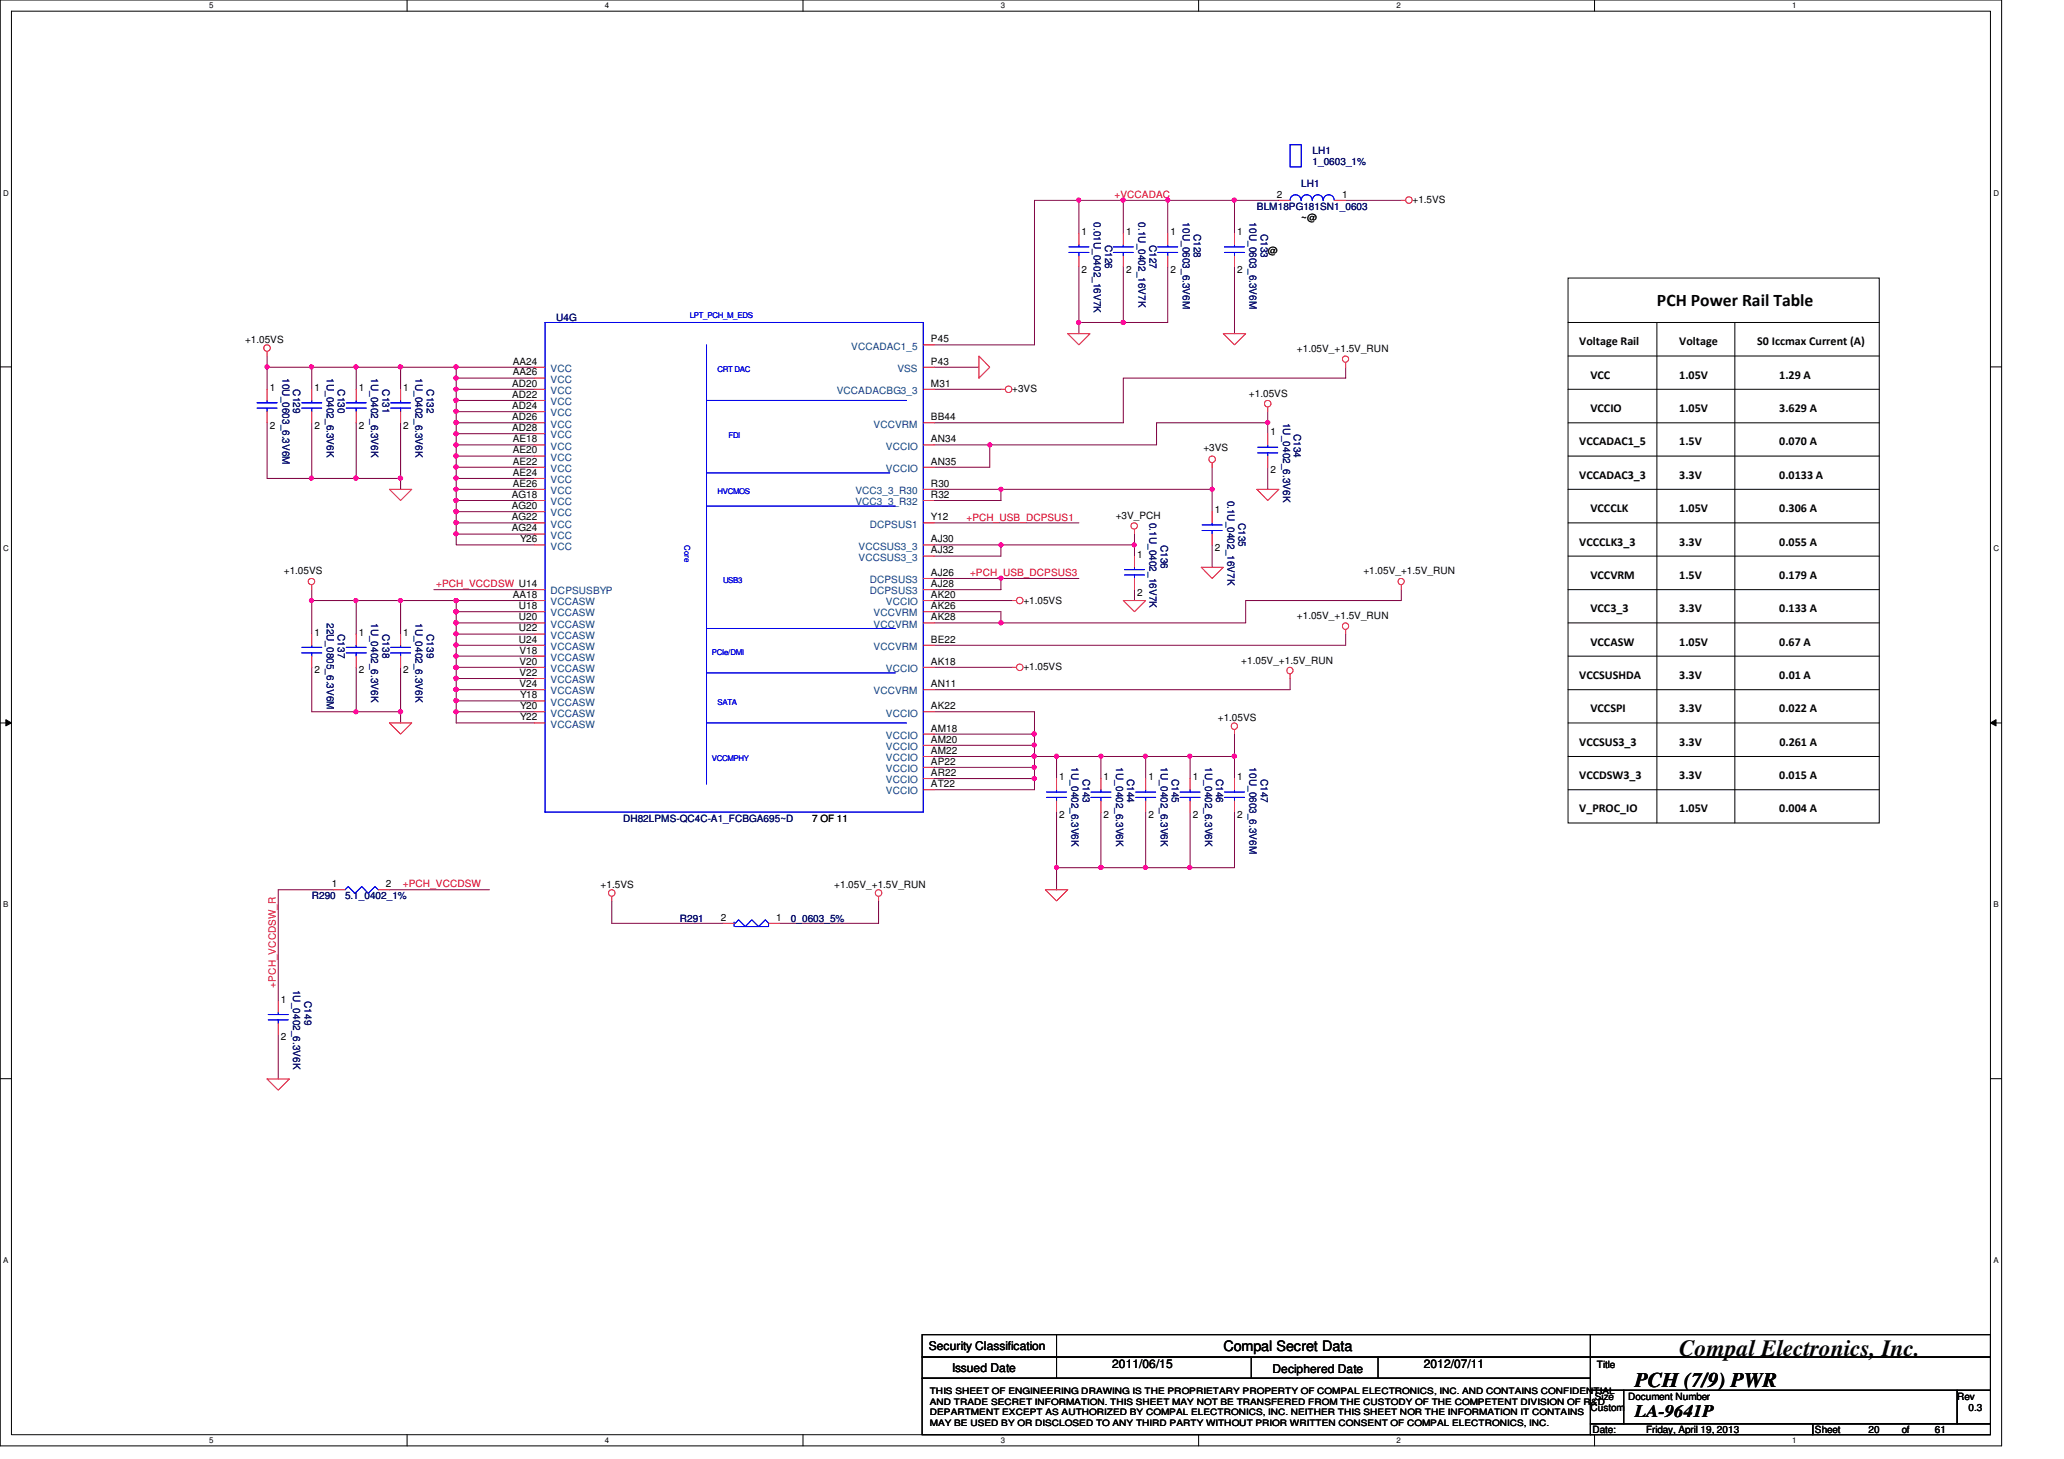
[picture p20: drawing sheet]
<svg xmlns="http://www.w3.org/2000/svg" width="297mm" height="210mm" viewBox="0 0 297 210" stroke-linecap="round" stroke-linejoin="round" font-family="sans-serif">
<defs><g id="words">
<text font-size="3.3" x="241.7" y="195.1">Compal Electronics, Inc.</text>
<text font-size="3" x="235.3" y="199.6">PCH (7/9) PWR</text>
<g font-size="2.5">
<text x="238.5" y="44">PCH Power Rail Table</text>
<text x="235.3" y="203.9">LA-9641P</text>
</g>
<text font-size="2.1" x="176.1" y="194.4">Compal Secret Data</text>
<g font-size="1.7">
<text x="227.3" y="49.7">Voltage Rail</text>
<text x="241.7" y="49.7">Voltage</text>
<text x="252.9" y="49.7">S0 Iccmax Current (A)</text>
<text x="228.9" y="54.5">VCC</text>
<text x="228.9" y="59.3">VCCIO</text>
<text x="241.7" y="59.3">1.05V</text>
<text x="241.7" y="54.5">1.05V</text>
<text x="256.1" y="54.5">1.29 A</text>
<text x="256.1" y="59.3">3.629 A</text>
<text x="227.3" y="64.1">VCCADAC1_5</text>
<text x="241.7" y="64.1">1.5V</text>
<text x="256.1" y="64.1">0.070 A</text>
<text x="227.3" y="68.9">VCCADAC3_3</text>
<text x="241.7" y="68.9">3.3V</text>
<text x="256.1" y="68.9">0.0133 A</text>
<text x="228.9" y="73.7">VCCCLK</text>
<text x="241.7" y="73.7">1.05V</text>
<text x="256.1" y="73.7">0.306 A</text>
<text x="227.3" y="78.5">VCCCLK3_3</text>
<text x="228.9" y="83.3">VCCVRM</text>
<text x="241.7" y="78.5">3.3V</text>
<text x="241.7" y="83.3">1.5V</text>
<text x="256.1" y="83.3">0.179 A</text>
<text x="256.1" y="78.5">0.055 A</text>
<text x="228.9" y="88.1">VCC3_3</text>
<text x="241.7" y="88.1">3.3V</text>
<text x="256.1" y="88.1">0.133 A</text>
<text x="228.9" y="92.9">VCCASW</text>
<text x="241.7" y="92.9">1.05V</text>
<text x="256.1" y="92.9">0.67 A</text>
<text x="227.3" y="97.7">VCCSUSHDA</text>
<text x="241.7" y="97.7">3.3V</text>
<text x="256.1" y="97.7">0.01 A</text>
<text x="227.3" y="107.3">VCCSUS3_3</text>
<text x="228.9" y="102.5">VCCSPI</text>
<text x="241.7" y="102.5">3.3V</text>
<text x="241.7" y="107.3">3.3V</text>
<text x="256.1" y="102.5">0.022 A</text>
<text x="256.1" y="107.3">0.261 A</text>
<text x="227.3" y="112.1">VCCDSW3_3</text>
<text x="241.7" y="112.1">3.3V</text>
<text x="256.1" y="112.1">0.015 A</text>
<text x="227.3" y="116.9">V_PROC_IO</text>
<text x="241.7" y="116.9">1.05V</text>
<text x="256.1" y="116.9">0.004 A</text>
<text x="133.7" y="194.3">Security Classification</text>
<text x="137" y="197.3">Issued Date</text>
<text x="160.1" y="196.8">2011/06/15</text>
<text x="183.1" y="197.5">Deciphered Date</text>
<text x="204.9" y="196.8">2012/07/11</text>
</g>
<g font-size="1.4" fill="#000080">
<text x="188.9" y="22.2">LH1</text>
<text x="188.9" y="23.7">1_0603_1%</text>
<text x="187.3" y="27">LH1</text>
<text x="157.4" y="32" transform="rotate(90 157.4 32)">0.01U_0402_16V7K</text>
<text x="159" y="35.2" transform="rotate(90 159 35.2)">C126</text>
<text x="163.8" y="32" transform="rotate(90 163.8 32)">0.1U_0402_16V7K</text>
<text x="165.4" y="35.2" transform="rotate(90 165.4 35.2)">C127</text>
<text x="170.2" y="32" transform="rotate(90 170.2 32)">10U_0603_6.3V6M</text>
<text x="171.8" y="33.6" transform="rotate(90 171.8 33.6)">C128</text>
<text x="179.8" y="32" transform="rotate(90 179.8 32)">10U_0603_6.3V6M</text>
<text x="180.9" y="30.2">BLM18PG181SN1_0603</text>
<text x="181.4" y="33.6" transform="rotate(90 181.4 33.6)">C133</text>
<text x="80" y="46.2">U4G</text>
<text x="40.6" y="54.4" transform="rotate(90 40.6 54.4)">10U_0603_6.3V6M</text>
<text x="42.2" y="56" transform="rotate(90 42.2 56)">C129</text>
<text x="47" y="54.4" transform="rotate(90 47 54.4)">1U_0402_6.3V6K</text>
<text x="48.6" y="56" transform="rotate(90 48.6 56)">C130</text>
<text x="53.4" y="54.4" transform="rotate(90 53.4 54.4)">1U_0402_6.3V6K</text>
<text x="55" y="56" transform="rotate(90 55 56)">C131</text>
<text x="59.8" y="54.4" transform="rotate(90 59.8 54.4)">1U_0402_6.3V6K</text>
<text x="61.4" y="56" transform="rotate(90 61.4 56)">C132</text>
<text x="184.7" y="60.8" transform="rotate(90 184.7 60.8)">1U_0402_6.3V6K</text>
<text x="186.2" y="62.4" transform="rotate(90 186.2 62.4)">C134</text>
<text x="165.4" y="75.2" transform="rotate(90 165.4 75.2)">0.1U_0402_16V7K</text>
<text x="176.7" y="72" transform="rotate(90 176.7 72)">0.1U_0402_16V7K</text>
<text x="178.2" y="75.2" transform="rotate(90 178.2 75.2)">C135</text>
<text x="167" y="78.4" transform="rotate(90 167 78.4)">C136</text>
<text x="47" y="89.6" transform="rotate(90 47 89.6)">22U_0805_6.3V6M</text>
<text x="53.4" y="89.6" transform="rotate(90 53.4 89.6)">1U_0402_6.3V6K</text>
<text x="59.8" y="89.6" transform="rotate(90 59.8 89.6)">1U_0402_6.3V6K</text>
<text x="48.6" y="91.2" transform="rotate(90 48.6 91.2)">C137</text>
<text x="55" y="91.2" transform="rotate(90 55 91.2)">C138</text>
<text x="61.4" y="91.2" transform="rotate(90 61.4 91.2)">C139</text>
<text x="154.2" y="110.4" transform="rotate(90 154.2 110.4)">1U_0402_6.3V6K</text>
<text x="155.8" y="112" transform="rotate(90 155.8 112)">C143</text>
<text x="160.7" y="110.4" transform="rotate(90 160.7 110.4)">1U_0402_6.3V6K</text>
<text x="162.2" y="112" transform="rotate(90 162.2 112)">C144</text>
<text x="167" y="110.4" transform="rotate(90 167 110.4)">1U_0402_6.3V6K</text>
<text x="168.7" y="112" transform="rotate(90 168.7 112)">C145</text>
<text x="173.4" y="110.4" transform="rotate(90 173.4 110.4)">1U_0402_6.3V6K</text>
<text x="175" y="112" transform="rotate(90 175 112)">C146</text>
<text x="179.8" y="110.4" transform="rotate(90 179.8 110.4)">10U_0603_6.3V6M</text>
<text x="181.4" y="112" transform="rotate(90 181.4 112)">C147</text>
<text x="89.7" y="118.2">DH82LPMS-QC4C-A1_FCBGA695~D</text>
<text x="44.9" y="129.4">R290</text>
<text x="49.7" y="129.4">5.1_0402_1%</text>
<text x="97.8" y="132.6">R291</text>
<text x="113.8" y="132.6">0_0603_5%</text>
<text x="42.2" y="142.4" transform="rotate(90 42.2 142.4)">1U_0402_6.3V6K</text>
<text x="43.8" y="144" transform="rotate(90 43.8 144)">C149</text>
</g>
<g font-size="1.4" fill="#f00">
<text x="160.4" y="28.5">+VCCADAC</text>
<text x="139.1" y="74.9">+PCH_USB_DCPSUS1</text>
<text x="139.6" y="82.9">+PCH_USB_DCPSUS3</text>
<text x="62.8" y="84.5">+PCH_VCCDSW U14</text>
<text x="58" y="127.7">+PCH_VCCDSW</text>
<text x="39.7" y="142.1" transform="rotate(-90 39.7 142.1)">+PCH_VCCDSW_R</text>
</g>
<g font-size="1.4">
<text x="183.8" y="28.4">2</text>
<text x="193.2" y="28.4">1</text>
<text x="203.3" y="29.2">+1.5VS</text>
<text x="155.7" y="33.8">1</text>
<text x="162" y="33.8">1</text>
<text x="168.4" y="33.8">1</text>
<text x="178.1" y="33.8">1</text>
<text x="187.3" y="31.7">~@</text>
<text x="155.7" y="39.3">2</text>
<text x="162" y="39.3">2</text>
<text x="168.4" y="39.3">2</text>
<text x="178.1" y="39.3">2</text>
<text x="182.5" y="36.6">@</text>
<text x="35.3" y="49.4">+1.05VS</text>
<text x="73.8" y="52.5">AA24</text>
<text x="134" y="49.2">P45</text>
<text x="134" y="52.5">P43</text>
<text x="186.6" y="50.6">+1.05V_+1.5V_RUN</text>
<text x="38.8" y="56.2">1</text>
<text x="45.3" y="56.2">1</text>
<text x="51.6" y="56.2">1</text>
<text x="58" y="56.2">1</text>
<text x="73.7" y="55.6">AD20</text>
<text x="73.7" y="58.8">AD24</text>
<text x="73.7" y="57.2">AD22</text>
<text x="73.8" y="54">AA26</text>
<text x="134" y="55.6">M31</text>
<text x="145.7" y="56.4">+3VS</text>
<text x="179.7" y="57.1">+1.05VS</text>
<text x="38.8" y="61.7">2</text>
<text x="45.3" y="61.7">2</text>
<text x="51.6" y="61.7">2</text>
<text x="58" y="61.7">2</text>
<text x="73.7" y="60.5">AD26</text>
<text x="73.7" y="62">AD28</text>
<text x="73.8" y="63.6">AE18</text>
<text x="73.8" y="65.2">AE20</text>
<text x="134" y="60.5">BB44</text>
<text x="134" y="63.6">AN34</text>
<text x="173.2" y="64.9">+3VS</text>
<text x="182.8" y="62.6">1</text>
<text x="73.7" y="71.6">AG18</text>
<text x="73.8" y="66.8">AE22</text>
<text x="73.8" y="70">AE26</text>
<text x="73.8" y="68.5">AE24</text>
<text x="134" y="70">R30</text>
<text x="134" y="71.6">R32</text>
<text x="134" y="66.8">AN35</text>
<text x="182.8" y="68.1">2</text>
<text x="73.7" y="76.5">AG24</text>
<text x="73.7" y="74.8">AG22</text>
<text x="73.7" y="73.2">AG20</text>
<text x="134" y="74.8">Y12</text>
<text x="160.6" y="74.6">+3V_PCH</text>
<text x="174.8" y="73.8">1</text>
<text x="40.8" y="82.6">+1.05VS</text>
<text x="74.8" y="78">Y26</text>
<text x="134" y="78">AJ30</text>
<text x="134" y="79.6">AJ32</text>
<text x="134" y="82.8">AJ26</text>
<text x="163.7" y="80.2">1</text>
<text x="174.8" y="79.3">2</text>
<text x="196.2" y="82.6">+1.05V_+1.5V_RUN</text>
<text x="73.8" y="86">AA18</text>
<text x="74.7" y="89.2">U20</text>
<text x="74.7" y="87.6">U18</text>
<text x="134" y="87.6">AK26</text>
<text x="134" y="89.2">AK28</text>
<text x="134" y="86">AK20</text>
<text x="134" y="84.5">AJ28</text>
<text x="147.3" y="86.8">+1.05VS</text>
<text x="163.7" y="85.7">2</text>
<text x="186.6" y="89.1">+1.05V_+1.5V_RUN</text>
<text x="45.3" y="91.4">1</text>
<text x="51.6" y="91.4">1</text>
<text x="58" y="91.4">1</text>
<text x="74.7" y="90.8">U22</text>
<text x="74.7" y="92.5">U24</text>
<text x="74.8" y="94">V18</text>
<text x="74.8" y="95.6">V20</text>
<text x="134" y="92.5">BE22</text>
<text x="134" y="95.6">AK18</text>
<text x="178.6" y="95.5">+1.05V_+1.5V_RUN</text>
<text x="45.3" y="96.9">2</text>
<text x="51.6" y="96.9">2</text>
<text x="58" y="96.9">2</text>
<text x="74.8" y="97.2">V22</text>
<text x="74.8" y="98.8">V24</text>
<text x="74.8" y="100.5">Y18</text>
<text x="134" y="98.8">AN11</text>
<text x="147.3" y="96.4">+1.05VS</text>
<text x="74.8" y="102">Y20</text>
<text x="74.8" y="103.6">Y22</text>
<text x="134" y="102">AK22</text>
<text x="134" y="106.8">AM20</text>
<text x="134" y="105.2">AM18</text>
<text x="175.3" y="103.8">+1.05VS</text>
<text x="134" y="108.5">AM22</text>
<text x="134" y="110">AP22</text>
<text x="134" y="111.6">AR22</text>
<text x="134" y="113.2">AT22</text>
<text x="152.4" y="112.2">1</text>
<text x="158.8" y="112.2">1</text>
<text x="165.3" y="112.2">1</text>
<text x="171.7" y="112.2">1</text>
<text x="178.1" y="112.2">1</text>
<text x="116.9" y="118.2">7 OF 11</text>
<text x="152.4" y="117.7">2</text>
<text x="158.8" y="117.7">2</text>
<text x="165.3" y="117.7">2</text>
<text x="171.7" y="117.7">2</text>
<text x="178.1" y="117.7">2</text>
<text x="47.7" y="127.6">1</text>
<text x="55.5" y="127.6">2</text>
<text x="86.4" y="127.8">+1.5VS</text>
<text x="120.1" y="127.8">+1.05V_+1.5V_RUN</text>
<text x="103.8" y="132.5">2</text>
<text x="111.7" y="132.5">1</text>
<text x="40.4" y="144.2">1</text>
<text x="40.4" y="149.7">2</text>
<text x="229.8" y="196.8">Title</text>
<text x="228.9" y="203">Custom</text>
<text x="229.5" y="201.4">Size</text>
<text x="234.3" y="201.4">Document Number</text>
<text x="281.7" y="201.4">Rev</text>
<text x="283.3" y="203">0.3</text>
<text x="229.2" y="206.2">Date:</text>
<text x="236.9" y="206.2">Friday, April 19, 2013</text>
<text x="261.2" y="206.2">Sheet</text>
<text x="268.9" y="206.2">20</text>
<text x="273.7" y="206.2">of</text>
<text x="278.5" y="206.2">61</text>
</g>
<g font-size="1.4" fill="#004080">
<text x="79.2" y="53.5">VCC</text>
<text x="122.5" y="50.3">VCCADAC1_5</text>
<text x="129.2" y="53.5">VSS</text>
<text x="79.2" y="55.1">VCC</text>
<text x="79.2" y="56.7">VCC</text>
<text x="79.2" y="59.9">VCC</text>
<text x="79.2" y="58.3">VCC</text>
<text x="120.4" y="56.7">VCCADACBG3_3</text>
<text x="79.2" y="64.7">VCC</text>
<text x="79.2" y="61.5">VCC</text>
<text x="79.2" y="63.1">VCC</text>
<text x="125.7" y="61.5">VCCVRM</text>
<text x="127.5" y="64.7">VCCIO</text>
<text x="79.2" y="67.9">VCC</text>
<text x="79.2" y="71.1">VCC</text>
<text x="79.2" y="69.5">VCC</text>
<text x="79.2" y="66.3">VCC</text>
<text x="123.1" y="71.1">VCC3_3_R30</text>
<text x="127.5" y="67.9">VCCIO</text>
<text x="79.2" y="77.5">VCC</text>
<text x="79.2" y="75.9">VCC</text>
<text x="79.2" y="74.3">VCC</text>
<text x="79.2" y="72.7">VCC</text>
<text x="123.1" y="72.7">VCC3_3_R32</text>
<text x="125.2" y="75.9">DCPSUS1</text>
<text x="79.2" y="79.1">VCC</text>
<text x="123.6" y="79.1">VCCSUS3_3</text>
<text x="123.6" y="80.7">VCCSUS3_3</text>
<text x="125.2" y="83.9">DCPSUS3</text>
<text x="79.2" y="88.7">VCCASW</text>
<text x="79.2" y="87.1">VCCASW</text>
<text x="79.2" y="85.5">DCPSUSBYP</text>
<text x="125.2" y="85.5">DCPSUS3</text>
<text x="125.7" y="88.7">VCCVRM</text>
<text x="127.5" y="87.1">VCCIO</text>
<text x="79.2" y="90.3">VCCASW</text>
<text x="79.2" y="91.9">VCCASW</text>
<text x="79.2" y="93.5">VCCASW</text>
<text x="79.2" y="95.1">VCCASW</text>
<text x="125.7" y="90.3">VCCVRM</text>
<text x="125.7" y="93.5">VCCVRM</text>
<text x="79.2" y="98.3">VCCASW</text>
<text x="79.2" y="99.9">VCCASW</text>
<text x="79.2" y="101.5">VCCASW</text>
<text x="79.2" y="96.7">VCCASW</text>
<text x="125.7" y="99.9">VCCVRM</text>
<text x="127.5" y="96.7">VCCIO</text>
<text x="79.2" y="103.1">VCCASW</text>
<text x="79.2" y="104.7">VCCASW</text>
<text x="127.5" y="103.1">VCCIO</text>
<text x="127.5" y="107.9">VCCIO</text>
<text x="127.5" y="106.3">VCCIO</text>
<text x="127.5" y="109.5">VCCIO</text>
<text x="127.5" y="111.1">VCCIO</text>
<text x="127.5" y="112.7">VCCIO</text>
<text x="127.5" y="114.3">VCCIO</text>
</g>
<g font-size="1.3">
<text x="133.8" y="200.6">THIS SHEET OF ENGINEERING DRAWING IS THE PROPRIETARY PROPERTY OF COMPAL ELECTRONICS, INC. AND CONTAINS CONFIDENTIAL</text>
<text x="133.8" y="202.1">AND TRADE SECRET INFORMATION. THIS SHEET MAY NOT BE TRANSFERED FROM THE CUSTODY OF THE COMPETENT DIVISION OF R&amp;D</text>
<text x="133.8" y="203.6">DEPARTMENT EXCEPT AS AUTHORIZED BY COMPAL ELECTRONICS, INC. NEITHER THIS SHEET NOR THE INFORMATION IT CONTAINS</text>
<text x="133.8" y="205.1">MAY BE USED BY OR DISCLOSED TO ANY THIRD PARTY WITHOUT PRIOR WRITTEN CONSENT OF COMPAL ELECTRONICS, INC.</text>
</g>
<g font-size="1.1">
<text x="30.1" y="1.1">5</text>
<text x="87" y="1.1">4</text>
<text x="144" y="1.1">3</text>
<text x="201" y="1.1">2</text>
<text x="257.9" y="1.1">1</text>
<text x=".5" y="28.2">D</text>
<text x="286.9" y="28.2">D</text>
<text x=".5" y="79.3">C</text>
<text x="286.9" y="79.3">C</text>
<text x=".5" y="130.6">B</text>
<text x="286.9" y="130.6">B</text>
<text x=".5" y="181.7">A</text>
<text x="286.9" y="181.7">A</text>
<text x="30.1" y="207.6">5</text>
<text x="87" y="207.6">4</text>
<text x="144" y="207.6">3</text>
<text x="201" y="207.6">2</text>
<text x="257.9" y="207.6">1</text>
</g>
<g font-size="1.1" fill="#00f">
<text x="99.3" y="45.8">LPT_PCH_M_EDS</text>
<text x="103.2" y="53.5">CRT DAC</text>
<text x="104.9" y="63.1">FDI</text>
<text x="103.2" y="71.1">HVCMOS</text>
<text x="98.5" y="78.4" transform="rotate(90 98.5 78.4)">Core</text>
<text x="104.1" y="83.9">USB3</text>
<text x="102.4" y="94.3">PCIe/DMI</text>
<text x="103.2" y="101.5">SATA</text>
<text x="102.4" y="109.5">VCCMPHY</text>
</g>
</g></defs>
<path d="M0 0h288.1v208h-288.1zM1.6 1.6h284.9v204.8h-284.9z" fill="none" stroke="#000" stroke-width=".14"/>
<g fill="#fff">
<path d="M30.1 .2h.6v1.2h-.6z"/>
<path d="M30.1 206.6h.6v1.2h-.6z"/>
</g>
<path d="M58.6 0v1.6M58.6 206.4v1.6" fill="none" stroke="#000" stroke-width=".14"/>
<g fill="#fff">
<path d="M87 .2h.6v1.2h-.6z"/>
<path d="M87 206.6h.6v1.2h-.6z"/>
</g>
<path d="M115.6 0v1.6M115.6 206.4v1.6" fill="none" stroke="#000" stroke-width=".14"/>
<g fill="#fff">
<path d="M144 .2h.6v1.2h-.6z"/>
<path d="M144 206.6h.6v1.2h-.6z"/>
</g>
<path d="M172.5 0v1.6M172.5 206.4v1.6" fill="none" stroke="#000" stroke-width=".14"/>
<g fill="#fff">
<path d="M200.9 .2h.6v1.2h-.6z"/>
<path d="M200.9 206.6h.6v1.2h-.6z"/>
</g>
<path d="M229.5 0v1.6M229.5 206.4v1.6" fill="none" stroke="#000" stroke-width=".14"/>
<g fill="#fff">
<path d="M257.9 .2h.6v1.2h-.6z"/>
<path d="M257.9 206.6h.6v1.2h-.6z"/>
<path d="M.5 27.2h.7v1.2h-.7z"/>
<path d="M286.9 27.2h.7v1.2h-.7z"/>
<path d="M.5 78.4h.7v1.1h-.7z"/>
<path d="M286.9 78.4h.7v1.1h-.7z"/>
</g>
<path d="M0 52.8h1.6M286.5 52.8h1.6" fill="none" stroke="#000" stroke-width=".14"/>
<g fill="#fff">
<path d="M.5 129.6h.7v1.2h-.7z"/>
<path d="M286.9 129.6h.7v1.2h-.7z"/>
</g>
<path d="M0 104h1.6M.8 103.5l.8 .5-.8 .4zM286.5 104l.8-.5v.9zM286.5 104h1.6" fill="none" stroke="#000" stroke-width=".14"/>
<path d="M.8 103.5l.8 .5-.8 .4zM286.5 104l.8-.5v.9z" fill="#000"/>
<g fill="#fff">
<path d="M.5 180.8h.7v1.1h-.7z"/>
<path d="M286.9 180.8h.7v1.1h-.7z"/>
</g>
<g fill="none" stroke="#000" stroke-width=".14">
<path d="M225.7 46.4h44.8M225.7 56h44.8M225.7 51.2h44.8M225.7 40h44.8v78.4h-44.8zM238.5 46.4v72M249.7 46.4v72M225.7 65.6h44.8M225.7 70.4h44.8M225.7 75.2h44.8M225.7 60.8h44.8M225.7 80h44.8M225.7 84.8h44.8"/>
<path d="M225.7 89.6h44.8M225.7 94.4h44.8M225.7 99.2h44.8M225.7 113.6h44.8M225.7 104h44.8M225.7 108.8h44.8M0 155.2h1.6M286.5 155.2h1.6"/>
</g>
<path d="M134.4 49.6h14.5M182.4 59.2v1.6M134.4 78.4h9.7M134.4 70.4h9.7M134.4 75.2h20.9M134.4 88h9.7M134.4 89.6h9.7M193.7 91.2v1.6M148.9 102.4v3.2M88 132.8h16M164.9 124.8h6.4" fill="none" stroke="#800040" stroke-width=".14"/>
<circle cx="164.8" cy="124.8" r=".3" fill="#f0f"/>
<circle cx="164.8" cy="124.8" r=".3" fill="none" stroke="#f0f" stroke-width=".14"/>
<path d="M171.3 124.8h6.4" fill="none" stroke="#800040" stroke-width=".14"/>
<circle cx="171.2" cy="124.8" r=".3" fill="#f0f"/>
<circle cx="171.2" cy="124.8" r=".3" fill="none" stroke="#f0f" stroke-width=".14"/>
<path d="M158.4 124.8h6.5" fill="none" stroke="#800040" stroke-width=".14"/>
<circle cx="158.4" cy="124.8" r=".3" fill="#f0f"/>
<circle cx="158.4" cy="124.8" r=".3" fill="none" stroke="#f0f" stroke-width=".14"/>
<path d="M164.9 116.8v8M171.3 116.8v8M171.3 108.8h-6.4v3.2M177.7 116.8v8M152.1 124.8v3.2" fill="none" stroke="#800040" stroke-width=".14"/>
<circle cx="164.8" cy="108.8" r=".3" fill="#f0f"/>
<circle cx="164.8" cy="108.8" r=".3" fill="none" stroke="#f0f" stroke-width=".14"/>
<path d="M177.7 108.8h-6.4v3.2" fill="none" stroke="#800040" stroke-width=".14"/>
<circle cx="171.2" cy="108.8" r=".3" fill="#f0f"/>
<circle cx="171.2" cy="108.8" r=".3" fill="none" stroke="#f0f" stroke-width=".14"/>
<path d="M177.7 108.8v3.2" fill="none" stroke="#800040" stroke-width=".14"/>
<circle cx="177.6" cy="108.8" r=".31" fill="#f0f"/>
<circle cx="177.6" cy="108.8" r=".31" fill="none" stroke="#f0f" stroke-width=".14"/>
<path d="M158.4 116.8v8M158.4 108.8h6.5" fill="none" stroke="#800040" stroke-width=".14"/>
<circle cx="158.4" cy="124.8" r=".3" fill="#f0f"/>
<circle cx="158.4" cy="124.8" r=".3" fill="none" stroke="#f0f" stroke-width=".14"/>
<path d="M152.1 108.8h6.3v3.2M177.7 105.6v3.2" fill="none" stroke="#800040" stroke-width=".14"/>
<circle cx="158.4" cy="108.8" r=".3" fill="#f0f"/>
<circle cx="158.4" cy="108.8" r=".3" fill="none" stroke="#f0f" stroke-width=".14"/>
<circle cx="152.1" cy="108.8" r=".3" fill="#f0f"/>
<circle cx="152.1" cy="108.8" r=".3" fill="none" stroke="#f0f" stroke-width=".14"/>
<path d="M152.1 116.8v8h6.3" fill="none" stroke="#800040" stroke-width=".14"/>
<circle cx="152.1" cy="124.8" r=".3" fill="#f0f"/>
<circle cx="152.1" cy="124.8" r=".3" fill="none" stroke="#f0f" stroke-width=".14"/>
<path d="M148.9 108.8h3.2v3.2" fill="none" stroke="#800040" stroke-width=".14"/>
<circle cx="148.8" cy="108.8" r=".3" fill="#f0f"/>
<circle cx="148.8" cy="108.8" r=".3" fill="none" stroke="#f0f" stroke-width=".14"/>
<path d="M193.7 52.8v1.6M65.7 102.4h11.2" fill="none" stroke="#800040" stroke-width=".14"/>
<circle cx="65.6" cy="102.4" r=".31" fill="#f0f"/>
<circle cx="65.6" cy="102.4" r=".31" fill="none" stroke="#f0f" stroke-width=".14"/>
<path d="M144.1 78.4h19.2M174.4 78.4v3.2M174.4 67.2v6.4" fill="none" stroke="#800040" stroke-width=".14"/>
<circle cx="163.2" cy="78.4" r=".3" fill="#f0f"/>
<circle cx="163.2" cy="78.4" r=".3" fill="none" stroke="#f0f" stroke-width=".14"/>
<circle cx="144.1" cy="78.4" r=".3" fill="#f0f"/>
<circle cx="144.1" cy="78.4" r=".3" fill="none" stroke="#f0f" stroke-width=".14"/>
<path d="M163.3 76.8v1.6M65.7 86.4h11.2M40 128v16M40 148.8v6.4" fill="none" stroke="#800040" stroke-width=".14"/>
<circle cx="65.6" cy="86.4" r=".31" fill="#f0f"/>
<circle cx="65.6" cy="86.4" r=".31" fill="none" stroke="#f0f" stroke-width=".14"/>
<path d="M38.4 51.2v1.6M51.3 52.8v3.2M134.4 56h9.7M51.3 60.8v8M57.7 60.8v9.6M144.1 70.4v1.6M185.7 97.6v1.6M201.7 84.8v1.6" fill="none" stroke="#800040" stroke-width=".14"/>
<circle cx="51.2" cy="68.8" r=".3" fill="#f0f"/>
<circle cx="51.2" cy="68.8" r=".3" fill="none" stroke="#f0f" stroke-width=".14"/>
<path d="M44.9 52.8h6.4" fill="none" stroke="#800040" stroke-width=".14"/>
<circle cx="44.8" cy="52.8" r=".3" fill="#f0f"/>
<circle cx="44.8" cy="52.8" r=".3" fill="none" stroke="#f0f" stroke-width=".14"/>
<path d="M38.4 52.8h6.5" fill="none" stroke="#800040" stroke-width=".14"/>
<circle cx="38.4" cy="52.8" r=".3" fill="#f0f"/>
<circle cx="38.4" cy="52.8" r=".3" fill="none" stroke="#f0f" stroke-width=".14"/>
<path d="M38.4 52.8v3.2M57.7 52.8h8" fill="none" stroke="#800040" stroke-width=".14"/>
<circle cx="57.6" cy="52.8" r=".31" fill="#f0f"/>
<circle cx="57.6" cy="52.8" r=".31" fill="none" stroke="#f0f" stroke-width=".14"/>
<path d="M51.3 52.8h6.4v3.2" fill="none" stroke="#800040" stroke-width=".14"/>
<circle cx="51.2" cy="52.8" r=".3" fill="#f0f"/>
<circle cx="51.2" cy="52.8" r=".3" fill="none" stroke="#f0f" stroke-width=".14"/>
<path d="M44.9 68.8h6.4" fill="none" stroke="#800040" stroke-width=".14"/>
<circle cx="44.8" cy="68.8" r=".3" fill="#f0f"/>
<circle cx="44.8" cy="68.8" r=".3" fill="none" stroke="#f0f" stroke-width=".14"/>
<path d="M51.3 68.8h6.4" fill="none" stroke="#800040" stroke-width=".14"/>
<circle cx="57.6" cy="68.8" r=".31" fill="#f0f"/>
<circle cx="57.6" cy="68.8" r=".31" fill="none" stroke="#f0f" stroke-width=".14"/>
<circle cx="51.2" cy="68.8" r=".3" fill="#f0f"/>
<circle cx="51.2" cy="68.8" r=".3" fill="none" stroke="#f0f" stroke-width=".14"/>
<path d="M44.9 52.8v3.2M38.4 60.8v8h6.5v-8M134.4 112h14.5" fill="none" stroke="#800040" stroke-width=".14"/>
<circle cx="148.8" cy="112" r=".3" fill="#f0f"/>
<circle cx="148.8" cy="112" r=".3" fill="none" stroke="#f0f" stroke-width=".14"/>
<path d="M193.7 28.8h8M134.4 52.8h6.5M161.7 46.4h6.4M148.9 112v1.6" fill="none" stroke="#800040" stroke-width=".14"/>
<circle cx="161.6" cy="46.4" r=".31" fill="#f0f"/>
<circle cx="161.6" cy="46.4" r=".31" fill="none" stroke="#f0f" stroke-width=".14"/>
<path d="M155.3 46.4v1.6" fill="none" stroke="#800040" stroke-width=".14"/>
<circle cx="155.2" cy="46.4" r=".3" fill="#f0f"/>
<circle cx="155.2" cy="46.4" r=".3" fill="none" stroke="#f0f" stroke-width=".14"/>
<path d="M155.3 28.8h6.4M177.7 28.8h6.4" fill="none" stroke="#800040" stroke-width=".14"/>
<circle cx="177.6" cy="28.8" r=".31" fill="#f0f"/>
<circle cx="177.6" cy="28.8" r=".31" fill="none" stroke="#f0f" stroke-width=".14"/>
<path d="M155.3 28.8v4.8M161.7 28.8v4.8M161.7 38.4v8M168.1 28.8v4.8M168.1 38.4v8M65.7 92.8v1.6M65.7 88h11.2M134.4 80h9.7M88 129.6v3.2M112.2 132.8h14.2" fill="none" stroke="#800040" stroke-width=".14"/>
<circle cx="65.6" cy="92.8" r=".31" fill="#f0f"/>
<circle cx="65.6" cy="92.8" r=".31" fill="none" stroke="#f0f" stroke-width=".14"/>
<path d="M65.7 96v1.6" fill="none" stroke="#800040" stroke-width=".14"/>
<circle cx="65.6" cy="96" r=".31" fill="#f0f"/>
<circle cx="65.6" cy="96" r=".31" fill="none" stroke="#f0f" stroke-width=".14"/>
<path d="M65.7 100.8v1.6" fill="none" stroke="#800040" stroke-width=".14"/>
<circle cx="65.6" cy="100.8" r=".31" fill="#f0f"/>
<circle cx="65.6" cy="100.8" r=".31" fill="none" stroke="#f0f" stroke-width=".14"/>
<path d="M134.4 64h8M134.4 60.8h27.3M134.4 96h11.3M134.4 99.2h51.3M134.4 92.8h59.3M144.1 83.2h11.2" fill="none" stroke="#800040" stroke-width=".14"/>
<circle cx="144.1" cy="83.2" r=".3" fill="#f0f"/>
<circle cx="144.1" cy="83.2" r=".3" fill="none" stroke="#f0f" stroke-width=".14"/>
<path d="M134.4 108.8h14.5" fill="none" stroke="#800040" stroke-width=".14"/>
<circle cx="148.8" cy="108.8" r=".3" fill="#f0f"/>
<circle cx="148.8" cy="108.8" r=".3" fill="none" stroke="#f0f" stroke-width=".14"/>
<path d="M134.4 110.4h14.5" fill="none" stroke="#800040" stroke-width=".14"/>
<circle cx="148.8" cy="110.4" r=".3" fill="#f0f"/>
<circle cx="148.8" cy="110.4" r=".3" fill="none" stroke="#f0f" stroke-width=".14"/>
<path d="M65.7 52.8h11.2M65.7 75.2h11.2M148.9 108.8v3.2M56 128h14.4" fill="none" stroke="#800040" stroke-width=".14"/>
<circle cx="65.6" cy="52.8" r=".31" fill="#f0f"/>
<circle cx="65.6" cy="52.8" r=".31" fill="none" stroke="#f0f" stroke-width=".14"/>
<path d="M76.9 73.6h-11.2v1.6" fill="none" stroke="#800040" stroke-width=".14"/>
<circle cx="65.6" cy="75.2" r=".31" fill="#f0f"/>
<circle cx="65.6" cy="75.2" r=".31" fill="none" stroke="#f0f" stroke-width=".14"/>
<circle cx="65.6" cy="73.6" r=".32" fill="#f0f"/>
<circle cx="65.6" cy="73.6" r=".32" fill="none" stroke="#f0f" stroke-width=".14"/>
<path d="M76.9 70.4h-11.2v1.6h11.2" fill="none" stroke="#800040" stroke-width=".14"/>
<circle cx="65.6" cy="70.4" r=".31" fill="#f0f"/>
<circle cx="65.6" cy="70.4" r=".31" fill="none" stroke="#f0f" stroke-width=".14"/>
<path d="M76.9 68.8h-11.2v1.6" fill="none" stroke="#800040" stroke-width=".14"/>
<circle cx="65.6" cy="68.8" r=".31" fill="#f0f"/>
<circle cx="65.6" cy="68.8" r=".31" fill="none" stroke="#f0f" stroke-width=".14"/>
<path d="M76.9 67.2h-11.2v1.6" fill="none" stroke="#800040" stroke-width=".14"/>
<circle cx="65.6" cy="67.2" r=".31" fill="#f0f"/>
<circle cx="65.6" cy="67.2" r=".31" fill="none" stroke="#f0f" stroke-width=".14"/>
<path d="M76.9 65.6h-11.2v1.6" fill="none" stroke="#800040" stroke-width=".14"/>
<circle cx="65.6" cy="65.6" r=".32" fill="#f0f"/>
<circle cx="65.6" cy="65.6" r=".32" fill="none" stroke="#f0f" stroke-width=".14"/>
<path d="M76.9 64h-11.2v1.6" fill="none" stroke="#800040" stroke-width=".14"/>
<circle cx="65.6" cy="64" r=".31" fill="#f0f"/>
<circle cx="65.6" cy="64" r=".31" fill="none" stroke="#f0f" stroke-width=".14"/>
<path d="M76.9 62.4h-11.2v1.6" fill="none" stroke="#800040" stroke-width=".14"/>
<circle cx="65.6" cy="62.4" r=".31" fill="#f0f"/>
<circle cx="65.6" cy="62.4" r=".31" fill="none" stroke="#f0f" stroke-width=".14"/>
<path d="M76.9 60.8h-11.2v1.6" fill="none" stroke="#800040" stroke-width=".14"/>
<circle cx="65.6" cy="60.8" r=".31" fill="#f0f"/>
<circle cx="65.6" cy="60.8" r=".31" fill="none" stroke="#f0f" stroke-width=".14"/>
<path d="M76.9 59.2h-11.2v1.6" fill="none" stroke="#800040" stroke-width=".14"/>
<circle cx="65.6" cy="59.2" r=".31" fill="#f0f"/>
<circle cx="65.6" cy="59.2" r=".31" fill="none" stroke="#f0f" stroke-width=".14"/>
<path d="M65.7 57.6h11.2" fill="none" stroke="#800040" stroke-width=".14"/>
<circle cx="65.6" cy="57.6" r=".32" fill="#f0f"/>
<circle cx="65.6" cy="57.6" r=".32" fill="none" stroke="#f0f" stroke-width=".14"/>
<path d="M65.7 57.6v1.6M76.9 54.4h-11.2v1.6h11.2" fill="none" stroke="#800040" stroke-width=".14"/>
<circle cx="65.6" cy="54.4" r=".31" fill="#f0f"/>
<circle cx="65.6" cy="54.4" r=".31" fill="none" stroke="#f0f" stroke-width=".14"/>
<path d="M65.7 75.2v1.6" fill="none" stroke="#800040" stroke-width=".14"/>
<circle cx="65.6" cy="76.8" r=".31" fill="#f0f"/>
<circle cx="65.6" cy="76.8" r=".31" fill="none" stroke="#f0f" stroke-width=".14"/>
<path d="M65.7 52.8v1.6M65.7 72v1.6" fill="none" stroke="#800040" stroke-width=".14"/>
<circle cx="65.6" cy="72" r=".31" fill="#f0f"/>
<circle cx="65.6" cy="72" r=".31" fill="none" stroke="#f0f" stroke-width=".14"/>
<path d="M65.7 56v1.6" fill="none" stroke="#800040" stroke-width=".14"/>
<circle cx="65.6" cy="56" r=".31" fill="#f0f"/>
<circle cx="65.6" cy="56" r=".31" fill="none" stroke="#f0f" stroke-width=".14"/>
<path d="M76.9 76.8h-11.2v1.6h11.2M65.7 86.4v1.6M134.4 84.8h9.7M144.1 88v1.6" fill="none" stroke="#800040" stroke-width=".14"/>
<circle cx="65.6" cy="88" r=".31" fill="#f0f"/>
<circle cx="65.6" cy="88" r=".31" fill="none" stroke="#f0f" stroke-width=".14"/>
<path d="M65.7 88v1.6M65.7 104h11.2" fill="none" stroke="#800040" stroke-width=".14"/>
<circle cx="65.6" cy="88" r=".31" fill="#f0f"/>
<circle cx="65.6" cy="88" r=".31" fill="none" stroke="#f0f" stroke-width=".14"/>
<path d="M134.4 86.4h11.3M179.3 86.4v3.2h-35.2" fill="none" stroke="#800040" stroke-width=".14"/>
<circle cx="144" cy="89.6" r=".31" fill="#f0f"/>
<circle cx="144" cy="89.6" r=".31" fill="none" stroke="#f0f" stroke-width=".14"/>
<path d="M134.4 67.2h8M182.4 67.2v3.2M182.4 60.8v1.6" fill="none" stroke="#800040" stroke-width=".14"/>
<circle cx="182.4" cy="60.8" r=".3" fill="#f0f"/>
<circle cx="182.4" cy="60.8" r=".3" fill="none" stroke="#f0f" stroke-width=".14"/>
<path d="M144.1 78.4v1.6M51.3 91.2v-4.8h6.4v4.8M51.3 96v6.4M57.7 96v6.4" fill="none" stroke="#800040" stroke-width=".14"/>
<circle cx="51.2" cy="86.4" r=".3" fill="#f0f"/>
<circle cx="51.2" cy="86.4" r=".3" fill="none" stroke="#f0f" stroke-width=".14"/>
<path d="M44.9 96v6.4M51.3 102.4h6.4" fill="none" stroke="#800040" stroke-width=".14"/>
<circle cx="57.6" cy="102.4" r=".31" fill="#f0f"/>
<circle cx="57.6" cy="102.4" r=".31" fill="none" stroke="#f0f" stroke-width=".14"/>
<circle cx="51.2" cy="102.4" r=".3" fill="#f0f"/>
<circle cx="51.2" cy="102.4" r=".3" fill="none" stroke="#f0f" stroke-width=".14"/>
<path d="M44.9 84.8v6.4M57.7 86.4h8M57.7 102.4v1.6" fill="none" stroke="#800040" stroke-width=".14"/>
<circle cx="57.6" cy="86.4" r=".31" fill="#f0f"/>
<circle cx="57.6" cy="86.4" r=".31" fill="none" stroke="#f0f" stroke-width=".14"/>
<path d="M166.4 64h-24v3.2M134.4 83.2h9.7" fill="none" stroke="#800040" stroke-width=".14"/>
<circle cx="142.4" cy="64" r=".3" fill="#f0f"/>
<circle cx="142.4" cy="64" r=".3" fill="none" stroke="#f0f" stroke-width=".14"/>
<path d="M76.9 89.6h-11.2v1.6h11.2" fill="none" stroke="#800040" stroke-width=".14"/>
<circle cx="65.6" cy="89.6" r=".32" fill="#f0f"/>
<circle cx="65.6" cy="89.6" r=".32" fill="none" stroke="#f0f" stroke-width=".14"/>
<path d="M65.7 91.2v1.6" fill="none" stroke="#800040" stroke-width=".14"/>
<circle cx="65.6" cy="91.2" r=".31" fill="#f0f"/>
<circle cx="65.6" cy="91.2" r=".31" fill="none" stroke="#f0f" stroke-width=".14"/>
<path d="M148.9 28.8v20.8M44.9 86.4h6.4" fill="none" stroke="#800040" stroke-width=".14"/>
<circle cx="44.8" cy="86.4" r=".3" fill="#f0f"/>
<circle cx="44.8" cy="86.4" r=".3" fill="none" stroke="#f0f" stroke-width=".14"/>
<path d="M144.1 70.4h30.3M44.9 102.4h6.4M40 128h8" fill="none" stroke="#800040" stroke-width=".14"/>
<circle cx="174.4" cy="70.4" r=".3" fill="#f0f"/>
<circle cx="174.4" cy="70.4" r=".3" fill="none" stroke="#f0f" stroke-width=".14"/>
<circle cx="144.1" cy="70.4" r=".3" fill="#f0f"/>
<circle cx="144.1" cy="70.4" r=".3" fill="none" stroke="#f0f" stroke-width=".14"/>
<path d="M155.3 38.4v8M134.4 105.6h14.5" fill="none" stroke="#800040" stroke-width=".14"/>
<circle cx="148.8" cy="105.6" r=".31" fill="#f0f"/>
<circle cx="148.8" cy="105.6" r=".31" fill="none" stroke="#f0f" stroke-width=".14"/>
<path d="M134.4 107.2h14.5" fill="none" stroke="#800040" stroke-width=".14"/>
<circle cx="148.8" cy="107.2" r=".3" fill="#f0f"/>
<circle cx="148.8" cy="107.2" r=".3" fill="none" stroke="#f0f" stroke-width=".14"/>
<path d="M134.4 72h9.7M182.4 60.8h-16v3.2M65.7 92.8h11.2M76.9 94.4h-11.2v1.6M144.1 83.2v1.6M134.4 102.4h14.5M134.4 113.6h14.5M148.9 105.6v3.2M126.4 129.6v3.2" fill="none" stroke="#800040" stroke-width=".14"/>
<circle cx="65.6" cy="94.4" r=".31" fill="#f0f"/>
<circle cx="65.6" cy="94.4" r=".31" fill="none" stroke="#f0f" stroke-width=".14"/>
<path d="M161.7 28.8h6.4M62.4 84.8h14.5" fill="none" stroke="#800040" stroke-width=".14"/>
<circle cx="161.6" cy="28.8" r=".31" fill="#f0f"/>
<circle cx="161.6" cy="28.8" r=".31" fill="none" stroke="#f0f" stroke-width=".14"/>
<path d="M155.3 46.4h6.4" fill="none" stroke="#800040" stroke-width=".14"/>
<circle cx="155.2" cy="46.4" r=".3" fill="#f0f"/>
<circle cx="155.2" cy="46.4" r=".3" fill="none" stroke="#f0f" stroke-width=".14"/>
<path d="M148.9 28.8h6.4M161.7 54.4v6.4" fill="none" stroke="#800040" stroke-width=".14"/>
<circle cx="155.2" cy="28.8" r=".3" fill="#f0f"/>
<circle cx="155.2" cy="28.8" r=".3" fill="none" stroke="#f0f" stroke-width=".14"/>
<path d="M161.7 54.4h32M65.7 96h11.2" fill="none" stroke="#800040" stroke-width=".14"/>
<circle cx="65.6" cy="96" r=".31" fill="#f0f"/>
<circle cx="65.6" cy="96" r=".31" fill="none" stroke="#f0f" stroke-width=".14"/>
<path d="M76.9 97.6h-11.2v1.6" fill="none" stroke="#800040" stroke-width=".14"/>
<circle cx="65.6" cy="97.6" r=".32" fill="#f0f"/>
<circle cx="65.6" cy="97.6" r=".32" fill="none" stroke="#f0f" stroke-width=".14"/>
<path d="M65.7 99.2h11.2M179.3 86.4h22.4" fill="none" stroke="#800040" stroke-width=".14"/>
<circle cx="65.6" cy="99.2" r=".31" fill="#f0f"/>
<circle cx="65.6" cy="99.2" r=".31" fill="none" stroke="#f0f" stroke-width=".14"/>
<path d="M65.7 99.2v1.6h11.2M65.7 102.4v1.6" fill="none" stroke="#800040" stroke-width=".14"/>
<circle cx="65.6" cy="99.2" r=".31" fill="#f0f"/>
<circle cx="65.6" cy="99.2" r=".31" fill="none" stroke="#f0f" stroke-width=".14"/>
<path d="M168.1 28.8h9.6v4.8M163.3 78.4v1.6M163.3 84.8v1.6" fill="none" stroke="#800040" stroke-width=".14"/>
<circle cx="168.1" cy="28.8" r=".3" fill="#f0f"/>
<circle cx="168.1" cy="28.8" r=".3" fill="none" stroke="#f0f" stroke-width=".14"/>
<path d="M177.7 38.4v9.6" fill="none" stroke="#800040" stroke-width=".14"/>
<g fill="none" stroke="#f00" stroke-width=".14">
<path d="M155.3 33.6v1.6M155.3 36.8v1.6M161.7 33.6v1.6M161.7 36.8v1.6M168.1 33.6v1.6M168.1 36.8v1.6M177.7 33.6v1.6M177.7 36.8v1.6M184.1 28.8h1.6M192.1 28.8h1.6M201.7 28.8h.6M38.4 50.6v.6"/>
<path d="M38.4 56v1.6M38.4 59.2v1.6M44.9 56v1.6M44.9 59.2v1.6M51.3 56v1.6M51.3 59.2v1.6M57.7 56v1.6M57.7 59.2v1.6M76.9 52.8h1.5M76.9 54.4h1.5M76.9 56h1.5M76.9 59.2h1.5"/>
<path d="M76.9 57.6h1.5M132.9 49.6h1.5M132.9 52.8h1.5M132.9 56h1.5M140.9 51.2l1.5 1.6-1.5 1.6zM144.1 56h.6M153.7 48h3.2l-1.6 1.6zM176.1 48h3.2l-1.6 1.6zM182.4 58.6v.6M193.7 52.2v.6M56 70.4h3.3l-1.6 1.6zM76.9 64h1.5"/>
<path d="M76.9 67.2h1.5M76.9 78.4h1.5M76.9 76.8h1.5M76.9 75.2h1.5M76.9 73.6h1.5M76.9 60.8h1.5M76.9 62.4h1.5M76.9 72h1.5M76.9 70.4h1.5M76.9 68.8h1.5M76.9 65.6h1.5M132.9 60.8h1.5"/>
<path d="M132.9 64h1.5M132.9 67.2h1.5M132.9 70.4h1.5M132.9 72h1.5M132.9 75.2h1.5M132.9 78.4h1.5M163.3 76.2v.6M174.4 66.6v.6M174.4 73.6v1.6M174.4 76.8v1.6M180.9 70.4h3.2l-1.7 1.6zM182.4 62.4v1.6"/>
<path d="M182.4 65.6v1.6M44.9 84.2v.6M44.9 91.2v1.6M44.9 94.4v1.6M51.3 91.2v1.6M51.3 94.4v1.6M57.7 91.2v1.6M57.7 94.4v1.6M76.9 89.6h1.5M76.9 91.2h1.5M76.9 92.8h1.5M76.9 97.6h1.5"/>
<path d="M76.9 99.2h1.5M76.9 94.4h1.5M76.9 96h1.5M76.9 88h1.5M76.9 86.4h1.5M76.9 84.8h1.5M132.9 99.2h1.5M132.9 80h1.5M132.9 83.2h1.5M132.9 84.8h1.5M132.9 86.4h1.5M132.9 88h1.5"/>
<path d="M132.9 89.6h1.5M132.9 96h1.5M132.9 92.8h1.5M145.7 96h.6M145.7 86.4h.6M161.7 86.4h3.2l-1.6 1.6zM163.3 80v1.6M163.3 83.2v1.6M172.9 81.6h3.2l-1.7 1.6zM185.7 97v.6M193.7 90.6v.6M201.7 84.2v.6"/>
<path d="M56 104h3.3l-1.6 1.6zM76.9 100.8h1.5M76.9 102.4h1.5M76.9 104h1.5M132.9 108.8h1.5M132.9 110.4h1.5M132.9 112h1.5M132.9 113.6h1.5M132.9 102.4h1.5M132.9 107.2h1.5M132.9 105.6h1.5M152.1 112v1.6"/>
<path d="M152.1 115.2v1.6M158.4 112v1.6M158.4 115.2v1.6M164.9 112v1.6M164.9 115.2v1.6M171.3 112v1.6M171.3 115.2v1.6M177.7 105v.6M177.7 112v1.6M177.7 115.2v1.6M48 128h1.7M54.4 128h1.6"/>
<path d="M88 129v.6M104 132.8h1.7M110.6 132.8h1.6M126.4 129v.6M150.4 128h3.3l-1.6 1.6zM38.4 155.2h3.3l-1.7 1.6zM40 144v1.6M40 147.2v1.6"/>
<circle cx="202.8" cy="28.8" r=".47"/>
<circle cx="38.4" cy="50.1" r=".47"/>
<circle cx="145.1" cy="56" r=".47"/>
<circle cx="182.4" cy="58.1" r=".47"/>
<circle cx="193.6" cy="51.7" r=".45"/>
<circle cx="163.2" cy="75.7" r=".46"/>
<circle cx="174.4" cy="66.1" r=".47"/>
<circle cx="44.8" cy="83.7" r=".46"/>
<circle cx="146.8" cy="96" r=".47"/>
<circle cx="146.8" cy="86.4" r=".47"/>
<circle cx="185.6" cy="96.5" r=".46"/>
<circle cx="193.6" cy="90.1" r=".46"/>
<circle cx="201.6" cy="83.7" r=".45"/>
<circle cx="177.6" cy="104.5" r=".46"/>
<circle cx="88" cy="128.5" r=".47"/>
<circle cx="126.4" cy="128.5" r=".47"/>
</g>
<g fill="none" stroke="#000" stroke-width=".14">
<path d="M132.7 192h96.2v3.2h-96.2zM132.7 195.2h96.2v3.1h-96.2zM132.7 198.3h96.2v8.1h-96.2zM152.1 192v6.3M180.1 195.2v3.1M198.3 195.2v3.1M228.9 192h57.6v3.2h-57.6zM228.9 195.2h57.6v4.8h-57.6zM228.9 200h4.8v4.8h-4.8zM228.9 204.8h32v1.6h-32zM233.7 200h48v4.8h-48zM260.9 204.8h25.6v1.6h-25.6z"/>
<path d="M281.7 200h4.8v4.8h-4.8z"/>
</g>
<g fill="none" stroke="#00f" stroke-width=".14">
<path d="M153.8 36.3h2.9M153.8 35.5h2.9M155.3 35.2v.3M155.3 36.3v.5M160.2 36.3h2.9M160.2 35.5h2.9M161.7 35.2v.3M161.7 36.3v.5M166.6 36.3h2.9M166.6 35.5h2.9M168.1 35.2v.3M168.1 36.3v.5"/>
<path d="M176.2 36.3h2.9M176.2 35.5h2.9M177.7 35.2v.3M177.7 36.3v.5M185.7 28.8a.78 .78 0 0 1 .7-.8 .78 .78 0 0 1 .8 .8M185.7 20.8h1.6v3.2h-1.6zM187.3 28.8a.78 .78 0 0 1 .8-.8 .78 .78 0 0 1 .7 .8M188.9 28.8a.76 .76 0 0 1 .7-.8 .76 .76 0 0 1 .8 .8M190.4 28.8a.78 .78 0 0 1 .8-.8 .78 .78 0 0 1 .8 .8M37 58.7h2.9M37 58h2.9M38.4 57.6v.4"/>
<path d="M38.4 58.7v.5M43.4 58.7h2.9M43.4 58h2.9M44.9 57.6v.4M44.9 58.7v.5M49.8 58.7h2.9M49.8 58h2.9M51.3 57.6v.4M51.3 58.7v.5M56.2 58.7h2.9M56.2 58h2.9M57.7 57.6v.4"/>
<path d="M57.7 58.7v.5M78.4 46.4h54.5v70.4h-54.5zM101.7 49.6v63.2M101.7 57.6h28.8M101.7 68h26.3M101.7 72.8h27.2M173 76.3h2.9M173 75.5h2.9M174.4 75.2v.3M174.4 76.3v.5M181 65.1h2.9M181 64.3h2.9"/>
<path d="M182.4 64v.3M182.4 65.1v.5M43.4 93.9h2.9M43.4 93.1h2.9M44.9 92.8v.3M44.9 93.9v.5M49.8 93.9h2.9M49.8 93.1h2.9M51.3 92.8v.3M51.3 93.9v.5M56.2 93.9h2.9M56.2 93.1h2.9"/>
<path d="M57.7 92.8v.3M57.7 93.9v.5M101.7 90.4h27.2M101.7 96.8h27.2M161.8 82.7h2.9M161.8 82h2.9M163.3 81.6v.4M163.3 82.7v.5M101.7 104h28.8M150.6 114.7h2.9M150.6 114h2.9M152.1 113.6v.4"/>
<path d="M152.1 114.7v.5M157 114.7h2.9M157 114h2.9M158.4 113.6v.4M158.4 114.7v.5M163.4 114.7h2.9M163.4 114h2.9M164.9 113.6v.4M164.9 114.7v.5M169.8 114.7h2.9M169.8 114h2.9M171.3 113.6v.4"/>
<path d="M171.3 114.7v.5M176.2 114.7h2.9M176.2 114h2.9M177.7 113.6v.4M177.7 114.7v.5M49.7 128l.4-.5 1 1 1-1 .9 1 1-1 .4 .5M105.7 132.7v.6M105.8 132.8l.5-.5 1 1 .9-1 1 1 .9-1 .5 .5v.5h-4.8M38.6 146.7h2.9M38.6 146h2.9M40 145.6v.4M40 146.7v.5"/>
</g>
<circle cx="164.8" cy="124.8" r=".3" fill="#f0f"/>
<circle cx="164.8" cy="124.8" r=".3" fill="none" stroke="#f0f" stroke-width=".14"/>
<circle cx="171.2" cy="124.8" r=".3" fill="#f0f"/>
<circle cx="171.2" cy="124.8" r=".3" fill="none" stroke="#f0f" stroke-width=".14"/>
<circle cx="158.4" cy="124.8" r=".3" fill="#f0f"/>
<circle cx="158.4" cy="124.8" r=".3" fill="none" stroke="#f0f" stroke-width=".14"/>
<circle cx="164.8" cy="108.8" r=".3" fill="#f0f"/>
<circle cx="164.8" cy="108.8" r=".3" fill="none" stroke="#f0f" stroke-width=".14"/>
<circle cx="171.2" cy="108.8" r=".3" fill="#f0f"/>
<circle cx="171.2" cy="108.8" r=".3" fill="none" stroke="#f0f" stroke-width=".14"/>
<circle cx="177.6" cy="108.8" r=".31" fill="#f0f"/>
<circle cx="177.6" cy="108.8" r=".31" fill="none" stroke="#f0f" stroke-width=".14"/>
<circle cx="158.4" cy="124.8" r=".3" fill="#f0f"/>
<circle cx="158.4" cy="124.8" r=".3" fill="none" stroke="#f0f" stroke-width=".14"/>
<circle cx="158.4" cy="108.8" r=".3" fill="#f0f"/>
<circle cx="158.4" cy="108.8" r=".3" fill="none" stroke="#f0f" stroke-width=".14"/>
<circle cx="152.1" cy="108.8" r=".3" fill="#f0f"/>
<circle cx="152.1" cy="108.8" r=".3" fill="none" stroke="#f0f" stroke-width=".14"/>
<circle cx="152.1" cy="124.8" r=".3" fill="#f0f"/>
<circle cx="152.1" cy="124.8" r=".3" fill="none" stroke="#f0f" stroke-width=".14"/>
<circle cx="148.8" cy="108.8" r=".3" fill="#f0f"/>
<circle cx="148.8" cy="108.8" r=".3" fill="none" stroke="#f0f" stroke-width=".14"/>
<circle cx="65.6" cy="102.4" r=".31" fill="#f0f"/>
<circle cx="65.6" cy="102.4" r=".31" fill="none" stroke="#f0f" stroke-width=".14"/>
<circle cx="163.2" cy="78.4" r=".3" fill="#f0f"/>
<circle cx="163.2" cy="78.4" r=".3" fill="none" stroke="#f0f" stroke-width=".14"/>
<circle cx="144.1" cy="78.4" r=".3" fill="#f0f"/>
<circle cx="144.1" cy="78.4" r=".3" fill="none" stroke="#f0f" stroke-width=".14"/>
<circle cx="65.6" cy="86.4" r=".31" fill="#f0f"/>
<circle cx="65.6" cy="86.4" r=".31" fill="none" stroke="#f0f" stroke-width=".14"/>
<circle cx="51.2" cy="68.8" r=".3" fill="#f0f"/>
<circle cx="51.2" cy="68.8" r=".3" fill="none" stroke="#f0f" stroke-width=".14"/>
<circle cx="44.8" cy="52.8" r=".3" fill="#f0f"/>
<circle cx="44.8" cy="52.8" r=".3" fill="none" stroke="#f0f" stroke-width=".14"/>
<circle cx="38.4" cy="52.8" r=".3" fill="#f0f"/>
<circle cx="38.4" cy="52.8" r=".3" fill="none" stroke="#f0f" stroke-width=".14"/>
<circle cx="57.6" cy="52.8" r=".31" fill="#f0f"/>
<circle cx="57.6" cy="52.8" r=".31" fill="none" stroke="#f0f" stroke-width=".14"/>
<circle cx="51.2" cy="52.8" r=".3" fill="#f0f"/>
<circle cx="51.2" cy="52.8" r=".3" fill="none" stroke="#f0f" stroke-width=".14"/>
<circle cx="44.8" cy="68.8" r=".3" fill="#f0f"/>
<circle cx="44.8" cy="68.8" r=".3" fill="none" stroke="#f0f" stroke-width=".14"/>
<circle cx="57.6" cy="68.8" r=".31" fill="#f0f"/>
<circle cx="57.6" cy="68.8" r=".31" fill="none" stroke="#f0f" stroke-width=".14"/>
<circle cx="51.2" cy="68.8" r=".3" fill="#f0f"/>
<circle cx="51.2" cy="68.8" r=".3" fill="none" stroke="#f0f" stroke-width=".14"/>
<circle cx="148.8" cy="112" r=".3" fill="#f0f"/>
<circle cx="148.8" cy="112" r=".3" fill="none" stroke="#f0f" stroke-width=".14"/>
<circle cx="161.6" cy="46.4" r=".31" fill="#f0f"/>
<circle cx="161.6" cy="46.4" r=".31" fill="none" stroke="#f0f" stroke-width=".14"/>
<circle cx="155.2" cy="46.4" r=".3" fill="#f0f"/>
<circle cx="155.2" cy="46.4" r=".3" fill="none" stroke="#f0f" stroke-width=".14"/>
<circle cx="177.6" cy="28.8" r=".31" fill="#f0f"/>
<circle cx="177.6" cy="28.8" r=".31" fill="none" stroke="#f0f" stroke-width=".14"/>
<circle cx="65.6" cy="92.8" r=".31" fill="#f0f"/>
<circle cx="65.6" cy="92.8" r=".31" fill="none" stroke="#f0f" stroke-width=".14"/>
<circle cx="65.6" cy="96" r=".31" fill="#f0f"/>
<circle cx="65.6" cy="96" r=".31" fill="none" stroke="#f0f" stroke-width=".14"/>
<circle cx="65.6" cy="100.8" r=".31" fill="#f0f"/>
<circle cx="65.6" cy="100.8" r=".31" fill="none" stroke="#f0f" stroke-width=".14"/>
<circle cx="144.1" cy="83.2" r=".3" fill="#f0f"/>
<circle cx="144.1" cy="83.2" r=".3" fill="none" stroke="#f0f" stroke-width=".14"/>
<circle cx="148.8" cy="108.8" r=".3" fill="#f0f"/>
<circle cx="148.8" cy="108.8" r=".3" fill="none" stroke="#f0f" stroke-width=".14"/>
<circle cx="148.8" cy="110.4" r=".3" fill="#f0f"/>
<circle cx="148.8" cy="110.4" r=".3" fill="none" stroke="#f0f" stroke-width=".14"/>
<circle cx="65.6" cy="52.8" r=".31" fill="#f0f"/>
<circle cx="65.6" cy="52.8" r=".31" fill="none" stroke="#f0f" stroke-width=".14"/>
<circle cx="65.6" cy="75.2" r=".31" fill="#f0f"/>
<circle cx="65.6" cy="75.2" r=".31" fill="none" stroke="#f0f" stroke-width=".14"/>
<circle cx="65.6" cy="73.6" r=".32" fill="#f0f"/>
<circle cx="65.6" cy="73.6" r=".32" fill="none" stroke="#f0f" stroke-width=".14"/>
<circle cx="65.6" cy="70.4" r=".31" fill="#f0f"/>
<circle cx="65.6" cy="70.4" r=".31" fill="none" stroke="#f0f" stroke-width=".14"/>
<circle cx="65.6" cy="68.8" r=".31" fill="#f0f"/>
<circle cx="65.6" cy="68.8" r=".31" fill="none" stroke="#f0f" stroke-width=".14"/>
<circle cx="65.6" cy="67.2" r=".31" fill="#f0f"/>
<circle cx="65.6" cy="67.2" r=".31" fill="none" stroke="#f0f" stroke-width=".14"/>
<circle cx="65.6" cy="65.6" r=".32" fill="#f0f"/>
<circle cx="65.6" cy="65.6" r=".32" fill="none" stroke="#f0f" stroke-width=".14"/>
<circle cx="65.6" cy="64" r=".31" fill="#f0f"/>
<circle cx="65.6" cy="64" r=".31" fill="none" stroke="#f0f" stroke-width=".14"/>
<circle cx="65.6" cy="62.4" r=".31" fill="#f0f"/>
<circle cx="65.6" cy="62.4" r=".31" fill="none" stroke="#f0f" stroke-width=".14"/>
<circle cx="65.6" cy="60.8" r=".31" fill="#f0f"/>
<circle cx="65.6" cy="60.8" r=".31" fill="none" stroke="#f0f" stroke-width=".14"/>
<circle cx="65.6" cy="59.2" r=".31" fill="#f0f"/>
<circle cx="65.6" cy="59.2" r=".31" fill="none" stroke="#f0f" stroke-width=".14"/>
<circle cx="65.6" cy="57.6" r=".32" fill="#f0f"/>
<circle cx="65.6" cy="57.6" r=".32" fill="none" stroke="#f0f" stroke-width=".14"/>
<circle cx="65.6" cy="54.4" r=".31" fill="#f0f"/>
<circle cx="65.6" cy="54.4" r=".31" fill="none" stroke="#f0f" stroke-width=".14"/>
<circle cx="65.6" cy="76.8" r=".31" fill="#f0f"/>
<circle cx="65.6" cy="76.8" r=".31" fill="none" stroke="#f0f" stroke-width=".14"/>
<circle cx="65.6" cy="72" r=".31" fill="#f0f"/>
<circle cx="65.6" cy="72" r=".31" fill="none" stroke="#f0f" stroke-width=".14"/>
<circle cx="65.6" cy="56" r=".31" fill="#f0f"/>
<circle cx="65.6" cy="56" r=".31" fill="none" stroke="#f0f" stroke-width=".14"/>
<circle cx="65.6" cy="88" r=".31" fill="#f0f"/>
<circle cx="65.6" cy="88" r=".31" fill="none" stroke="#f0f" stroke-width=".14"/>
<circle cx="65.6" cy="88" r=".31" fill="#f0f"/>
<circle cx="65.6" cy="88" r=".31" fill="none" stroke="#f0f" stroke-width=".14"/>
<circle cx="144" cy="89.6" r=".31" fill="#f0f"/>
<circle cx="144" cy="89.6" r=".31" fill="none" stroke="#f0f" stroke-width=".14"/>
<circle cx="182.4" cy="60.8" r=".3" fill="#f0f"/>
<circle cx="182.4" cy="60.8" r=".3" fill="none" stroke="#f0f" stroke-width=".14"/>
<circle cx="51.2" cy="86.4" r=".3" fill="#f0f"/>
<circle cx="51.2" cy="86.4" r=".3" fill="none" stroke="#f0f" stroke-width=".14"/>
<circle cx="57.6" cy="102.4" r=".31" fill="#f0f"/>
<circle cx="57.6" cy="102.4" r=".31" fill="none" stroke="#f0f" stroke-width=".14"/>
<circle cx="51.2" cy="102.4" r=".3" fill="#f0f"/>
<circle cx="51.2" cy="102.4" r=".3" fill="none" stroke="#f0f" stroke-width=".14"/>
<circle cx="57.6" cy="86.4" r=".31" fill="#f0f"/>
<circle cx="57.6" cy="86.4" r=".31" fill="none" stroke="#f0f" stroke-width=".14"/>
<circle cx="142.4" cy="64" r=".3" fill="#f0f"/>
<circle cx="142.4" cy="64" r=".3" fill="none" stroke="#f0f" stroke-width=".14"/>
<circle cx="65.6" cy="89.6" r=".32" fill="#f0f"/>
<circle cx="65.6" cy="89.6" r=".32" fill="none" stroke="#f0f" stroke-width=".14"/>
<circle cx="65.6" cy="91.2" r=".31" fill="#f0f"/>
<circle cx="65.6" cy="91.2" r=".31" fill="none" stroke="#f0f" stroke-width=".14"/>
<circle cx="44.8" cy="86.4" r=".3" fill="#f0f"/>
<circle cx="44.8" cy="86.4" r=".3" fill="none" stroke="#f0f" stroke-width=".14"/>
<circle cx="174.4" cy="70.4" r=".3" fill="#f0f"/>
<circle cx="174.4" cy="70.4" r=".3" fill="none" stroke="#f0f" stroke-width=".14"/>
<circle cx="144.1" cy="70.4" r=".3" fill="#f0f"/>
<circle cx="144.1" cy="70.4" r=".3" fill="none" stroke="#f0f" stroke-width=".14"/>
<circle cx="148.8" cy="105.6" r=".31" fill="#f0f"/>
<circle cx="148.8" cy="105.6" r=".31" fill="none" stroke="#f0f" stroke-width=".14"/>
<circle cx="148.8" cy="107.2" r=".3" fill="#f0f"/>
<circle cx="148.8" cy="107.2" r=".3" fill="none" stroke="#f0f" stroke-width=".14"/>
<circle cx="65.6" cy="94.4" r=".31" fill="#f0f"/>
<circle cx="65.6" cy="94.4" r=".31" fill="none" stroke="#f0f" stroke-width=".14"/>
<circle cx="161.6" cy="28.8" r=".31" fill="#f0f"/>
<circle cx="161.6" cy="28.8" r=".31" fill="none" stroke="#f0f" stroke-width=".14"/>
<circle cx="155.2" cy="46.4" r=".3" fill="#f0f"/>
<circle cx="155.2" cy="46.4" r=".3" fill="none" stroke="#f0f" stroke-width=".14"/>
<circle cx="155.2" cy="28.8" r=".3" fill="#f0f"/>
<circle cx="155.2" cy="28.8" r=".3" fill="none" stroke="#f0f" stroke-width=".14"/>
<circle cx="65.6" cy="96" r=".31" fill="#f0f"/>
<circle cx="65.6" cy="96" r=".31" fill="none" stroke="#f0f" stroke-width=".14"/>
<circle cx="65.6" cy="97.6" r=".32" fill="#f0f"/>
<circle cx="65.6" cy="97.6" r=".32" fill="none" stroke="#f0f" stroke-width=".14"/>
<circle cx="65.6" cy="99.2" r=".31" fill="#f0f"/>
<circle cx="65.6" cy="99.2" r=".31" fill="none" stroke="#f0f" stroke-width=".14"/>
<circle cx="65.6" cy="99.2" r=".31" fill="#f0f"/>
<circle cx="65.6" cy="99.2" r=".31" fill="none" stroke="#f0f" stroke-width=".14"/>
<circle cx="168.1" cy="28.8" r=".3" fill="#f0f"/>
<circle cx="168.1" cy="28.8" r=".3" fill="none" stroke="#f0f" stroke-width=".14"/>
<use href="#words"/>
</svg>
